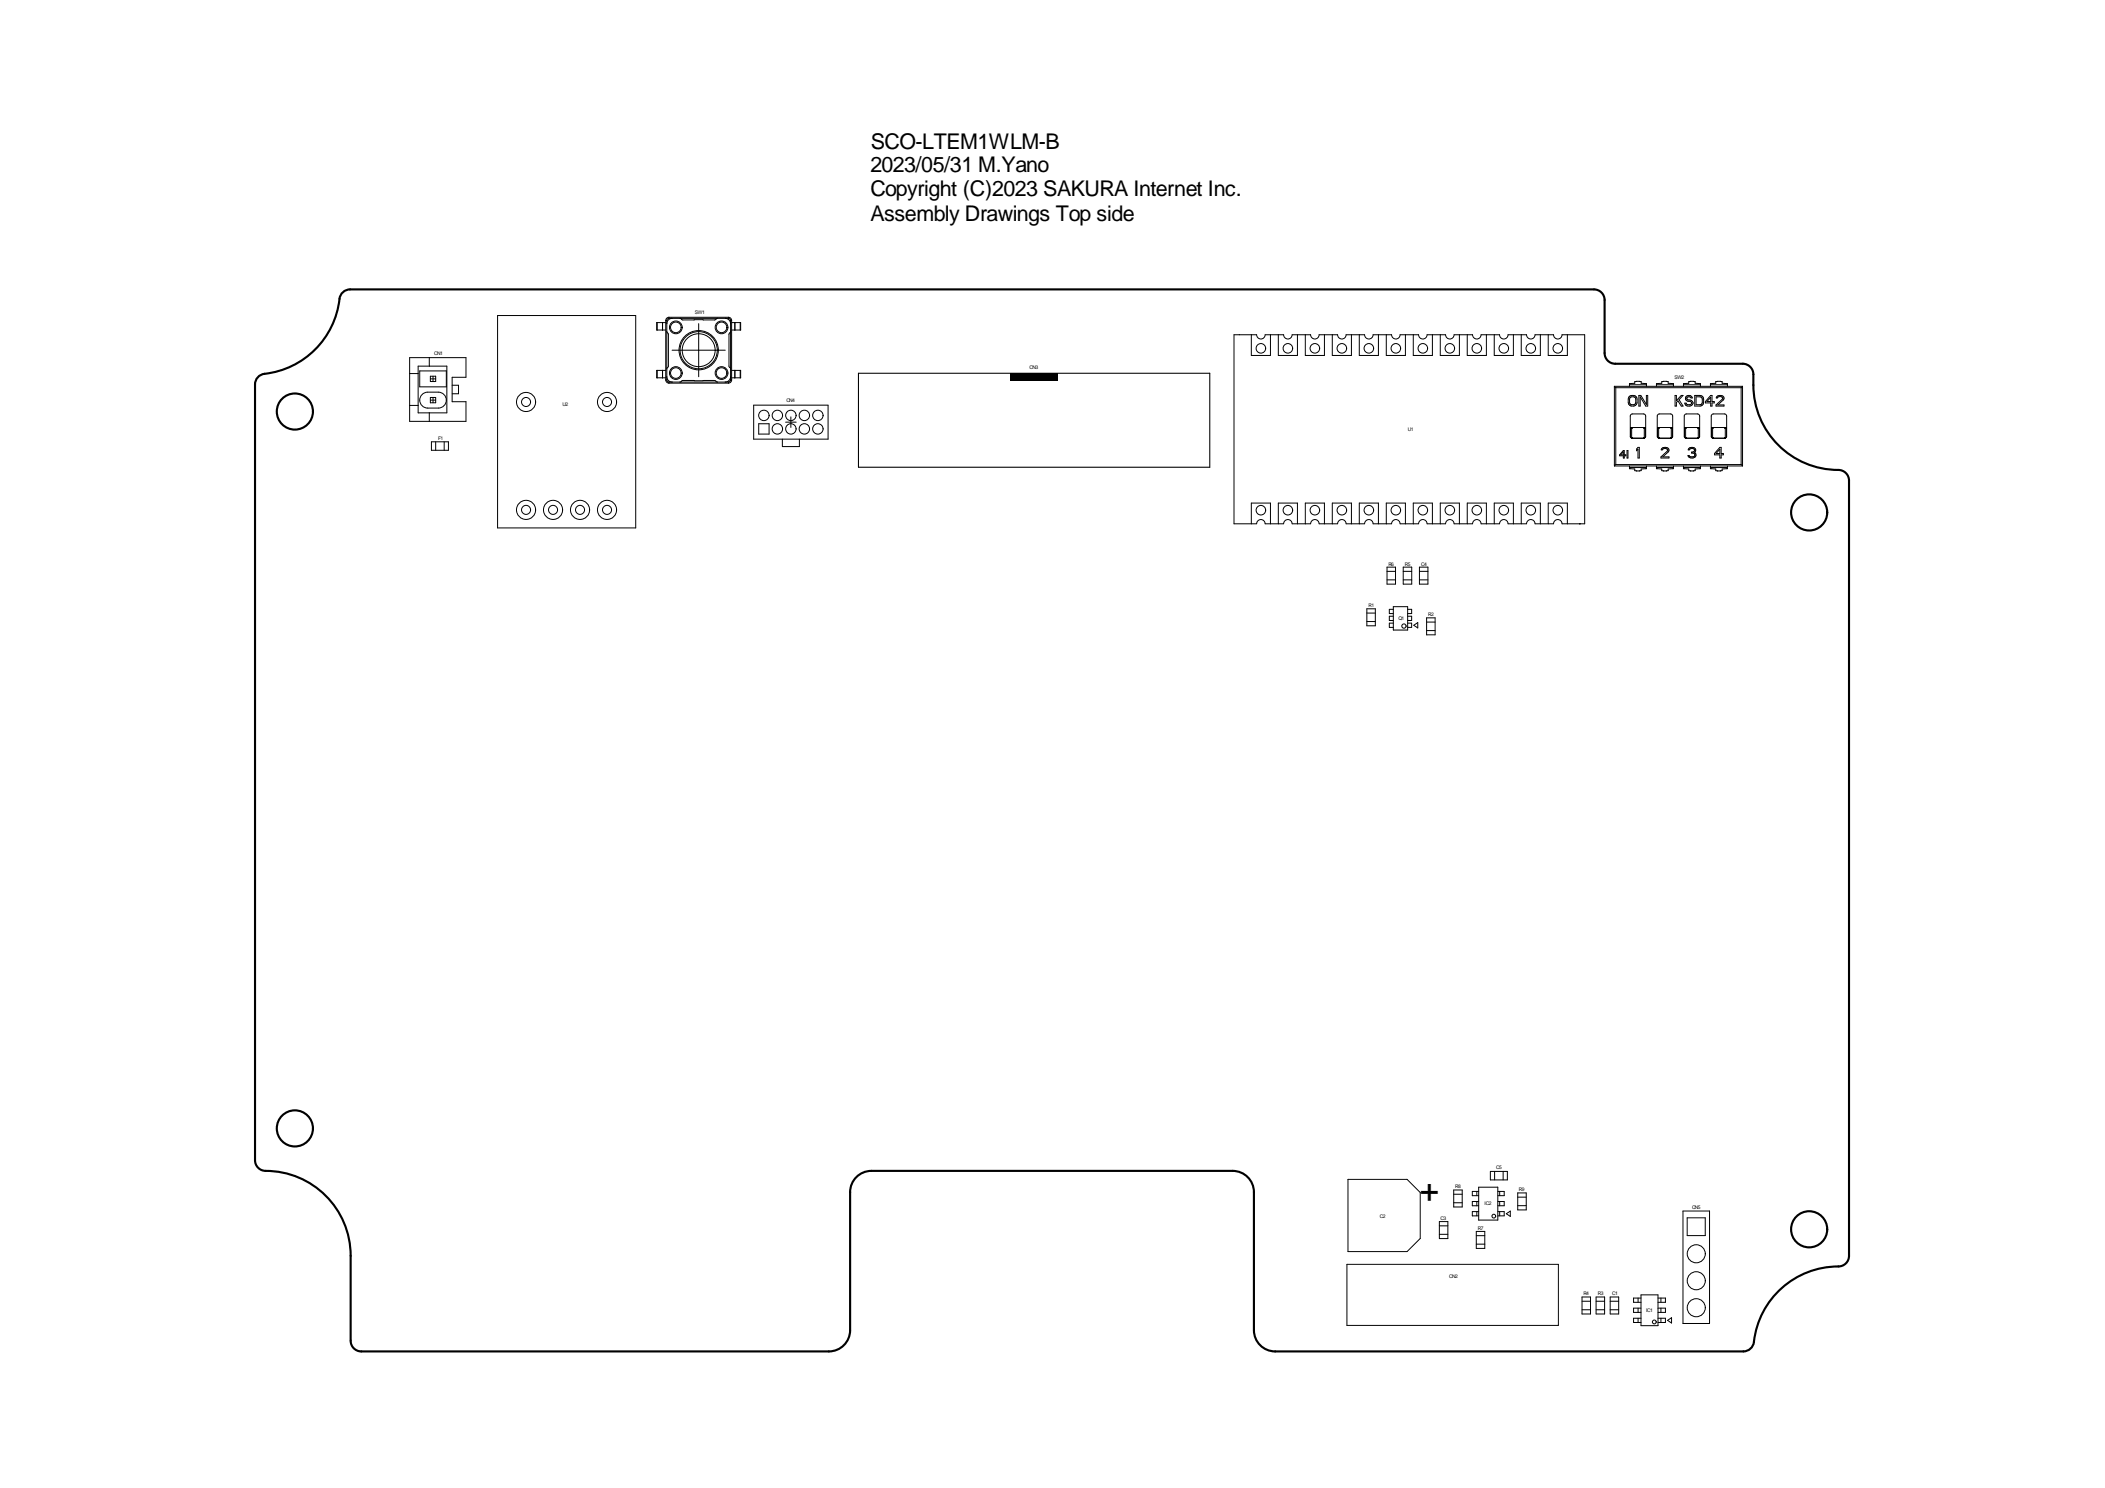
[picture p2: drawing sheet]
<svg xmlns="http://www.w3.org/2000/svg" width="297mm" height="210mm" viewBox="0 0 297 210" stroke-linecap="round" stroke-linejoin="round" font-family="sans-serif">
<defs><g id="words">
<text font-size="4.7" x="203.1" y="166.9" transform="rotate(-180 203.1 166.9)">+</text>
<g font-size="3.1">
<text x="122.9" y="21">SCO-LTEM1WLM-B</text>
<text x="122.8" y="24.2">2023/05/31 M.Yano</text>
<text x="122.8" y="27.7">Copyright (C)2023 SAKURA Internet Inc.</text>
<text x="122.9" y="31.2">Assembly Drawings Top side</text>
</g>
<g font-size=".7">
<text x="98.1" y="44.2">SW1</text>
<text x="61.3" y="50.1">CN1</text>
<text x="145.3" y="52.1">CN3</text>
<text x="236.3" y="53.4">SW2</text>
<text x="79.4" y="57.3">U2</text>
<text x="111" y="56.7">CN4</text>
<text x="61.8" y="62">F1</text>
<text x="198.6" y="60.9">U1</text>
<text x="195.9" y="79.8">R6</text>
<text x="198.2" y="79.8">R5</text>
<text x="200.5" y="79.8">C4</text>
<text x="193.1" y="85.7">R1</text>
<text x="197.3" y="87.4">Q1</text>
<text x="201.5" y="86.9">R2</text>
<text x="205.4" y="167.6">R8</text>
<text x="211.1" y="164.9">C5</text>
<text x="214.3" y="168">R9</text>
<text x="194.7" y="171.9">C2</text>
<text x="203.3" y="172.1">C3</text>
<text x="208.5" y="173.5">R7</text>
<text x="209.5" y="170">IC2</text>
<text x="238.8" y="170.5">CN5</text>
<text x="204.5" y="180.2">CN2</text>
<text x="223.4" y="182.7">R4</text>
<text x="225.5" y="182.7">R3</text>
<text x="227.5" y="182.7">C1</text>
<text x="232.3" y="185.1">IC1</text>
</g>
</g></defs>
<g fill="none" stroke="#000" stroke-width=".14">
<path d="M57.8 50.5h8v2.7h-2v3.5h2v2.7h-8zM57.8 57.2h1.2M57.8 52.7h1.2M59 51.6h4.1v6.6h-4.1zM59.2 52.3h3.8v2.3h-3.8zM59.4 55.8l.3-.3a3.7 3.7 0 0 1 2.5-.1 1.12 1.12 0 0 1 .8 1.2 1.12 1.12 0 0 1-1.1 1h-1.5a1.12 1.12 0 0 1-1-.6 1.12 1.12 0 0 1 0-1.2zM60.6 50.5v1.1M60.6 58.2v1.2M60.7 56.1h.8v.7h-.8zM60.7 53.4h.8M60.7 56.4h.8M60.7 53.1h.8v.7h-.8z"/>
<path d="M61.1 53.1v.7M61.1 56.1v.7M63.8 54.3h.9v1.2h-.9M70.2 44.5h19.5v30h-19.5zM92.7 45.5v1.1M92.7 52.2v1.1M93.5 45.5v1.1M93.5 52.2v1.1M93.9 53.6l.1 .2 .4 .2M93.9 45.5h-1.2v1.1h1.2M93.9 52.2h-1.2v1.1h1.2M93.9 53.6h.2"/>
<path d="M93.9 45.2h.2M93.9 45.2v8.4M94.1 46.8l.2 .4v4.4l-.2 .4M94.1 53.6l.1 .3h.2M94.1 53.1a.75 .75 0 0 0 .7 .8M94.1 45.2v8.4M94.4 44.9h-.2l-.1 .3M94.4 44.8h-.2l-.3 .4M94.4 53.9h8.4M94.4 54h8.4M94.4 44.8v.1M94.4 53.9v.1"/>
<path d="M94.4 44.9h8.4M94.4 44.8h8.4M94.8 44.9a.75 .75 0 0 0-.7 .8M94.8 49.4h7.5M96 53.9l.3-.2h4.5l.4 .2M96 44.9l.3 .2h4.5l.4-.2M98.6 45.7v7.4M102.3 44.9a.75 .75 0 0 1 .8 .8M102.8 44.8h.2l.2 .4M102.8 44.9h.1l.2 .3M102.8 44.8v.1M102.8 53.9v.1"/>
<path d="M103.1 53.6l-.2 .3h-.1M103.1 53.1a.75 .75 0 0 1-.8 .8M103.1 46.8l-.2 .4v4.4l.2 .4M103.1 45.2v8.4M103.1 53.6h.1M103.1 45.2h.1M103.2 53.6v.2l-.4 .2M103.2 45.5h1.3v1.1h-1.3M103.2 52.2h1.3v1.1h-1.3M103.2 45.2v8.4M103.7 45.5v1.1M103.7 52.2v1.1"/>
<path d="M104.5 45.5v1.1M104.5 52.2v1.1M106.4 57.2h10.4v4.7h-10.4zM107.1 59.8h1.4v1.4h-1.4zM110.9 59.6h1.5M111.6 58.8v1.5M174.1 47.2h3.2a.6 .6 0 0 0 .6 .6 .6 .6 0 0 0 .6-.6h2.6a.6 .6 0 0 0 .6 .6 .6 .6 0 0 0 .6-.6h2.6a.6 .6 0 0 0 .6 .6 .6 .6 0 0 0 .6-.6h2.7a.6 .6 0 0 0 .6 .6 .6 .6 0 0 0 .6-.6h2.6a.6 .6 0 0 0 .6 .6 .6 .6 0 0 0 .6-.6h2.6a.6 .6 0 0 0 .6 .6 .6 .6 0 0 0 .6-.6h2.6a.6 .6 0 0 0 .6 .6 .6 .6 0 0 0 .6-.6h2.6a.6 .6 0 0 0 .6 .6 .6 .6 0 0 0 .6-.6h2.6a.6 .6 0 0 0 .6 .6 .6 .6 0 0 0 .6-.6h2.6a.6 .6 0 0 0 .6 .6 .6 .6 0 0 0 .6-.6h2.6a.6 .6 0 0 0 .6 .6 .6 .6 0 0 0 .6-.6h2.6a.6 .6 0 0 0 .6 .6 .6 .6 0 0 0 .6-.6h3.2v26.7h-3.2a.6 .6 0 0 0-.6-.6 .6 .6 0 0 0-.6 .6h-2.6a.6 .6 0 0 0-.6-.6 .6 .6 0 0 0-.6 .6h-2.6a.6 .6 0 0 0-.6-.6 .6 .6 0 0 0-.6 .6h-2.6a.6 .6 0 0 0-.6-.6 .6 .6 0 0 0-.6 .6h-2.6a.6 .6 0 0 0-.6-.6 .6 .6 0 0 0-.6 .6h-2.6a.6 .6 0 0 0-.6-.6 .6 .6 0 0 0-.6 .6h-2.6a.6 .6 0 0 0-.6-.6 .6 .6 0 0 0-.6 .6h-2.6a.6 .6 0 0 0-.6-.6 .6 .6 0 0 0-.6 .6h-2.6a.6 .6 0 0 0-.6-.6 .6 .6 0 0 0-.6 .6h-2.7a.6 .6 0 0 0-.6-.6 .6 .6 0 0 0-.6 .6h-2.6a.6 .6 0 0 0-.6-.6 .6 .6 0 0 0-.6 .6h-2.6a.6 .6 0 0 0-.6-.6 .6 .6 0 0 0-.6 .6h-3.2zM174.9 47.2h.1M176.6 47.2v2.9h2.7v-2.9M180.4 47.2v2.9h2.7v-2.9M184.2 47.2v2.9h2.7v-2.9M188 47.2v2.9h2.7v-2.9"/>
<path d="M191.8 47.2v2.9h2.7v-2.9M195.6 47.2v2.9h2.7v-2.9M199.4 47.2v2.9h2.7v-2.9M203.2 47.2v2.9h2.7v-2.9M207 47.2v2.9h2.7v-2.9M210.9 47.2v2.9h2.7v-2.9M214.7 47.2v2.9h2.7v-2.9M218.5 47.2v2.9h2.7v-2.9M227.8 54.5h18.1M227.8 54.5v11.2M227.8 54.5l.2 .2M228 54.7h17.7"/>
<path d="M228 54.7v10.8M229.9 54.3h2.4M230 55.9a.64 .64 0 0 1 1 .4 .83 .83 0 0 1-.2 .9 .64 .64 0 0 1-1-.4 .83 .83 0 0 1 .2-.9zM230 56.1l.3-.1 .4 .1 .1 .7a.45 .45 0 0 1-.4 .3 .45 .45 0 0 1-.5-.3zM230.1 58.5l.2-.1h1.6l.3 .1v3l-.1 .3h-1.8l-.2-.1zM230.9 53.8h-.2v.3h-.8v.4M230.9 53.8h.1M230.9 53.8h.5M231.3 55.8h.2l.8 1.3v-1.3h.2v1.5h-.3l-.8-1.3v1.3h-.1zM231.4 53.8h.2v.3h.7v.4M231.4 53.8h.1M233.7 54.3h2.4"/>
<path d="M233.9 58.5l.3-.1h1.5l.3 .1v3l-.1 .3h-1.7l-.3-.1zM234.7 53.8h-.2v.3h-.8v.4M234.7 53.8h.1M234.7 53.8h.5M235.2 53.8h.2v.3h.7v.4M235.2 53.8h.1M236.4 55.8h.2v.7l.6-.7h.3l-.6 .6 .6 .9h-.3l-.4-.8-.2 .3v.5h-.2zM237.6 54.3h2.4M237.7 58.5l.3-.1h1.5l.3 .1v3l-.1 .3h-1.7l-.3-.1zM238 55.9l.2-.1a.46 .46 0 0 1 .6 .3h-.2l-.2-.1h-.2l-.2 .2 .2 .2a.5 .5 0 0 1 .5 .2 .5 .5 0 0 1 0 .6l-.3 .1a.53 .53 0 0 1-.7-.4h.2l.3 .2h.4a.23 .23 0 0 0 .1-.3 .23 .23 0 0 0-.3-.2 .43 .43 0 0 1-.5-.2 .43 .43 0 0 1 .1-.5zM238.5 53.8h-.2v.3h-.7v.4M238.5 53.8h.1"/>
<path d="M238.5 53.8h.5M239 53.8h.2v.3h.8v.4M239 53.8h.1M239.1 55.8h1a.9 .9 0 0 1 .1 1.4l-1.1 .1zM239.3 56l.8 .1 .1 .2-.1 .7-.8 .1zM241.4 54.3h2.4M241.4 56v.6h-.5zM241.4 55.8h.2v.8h.3v.2h-.3v.5h-.2v-.5h-.8v-.2zM241.5 58.5l.3-.1h1.5l.3 .1v3l-.1 .3h-1.7l-.3-.1zM242.3 55.9a.54 .54 0 0 1 .6-.1 .54 .54 0 0 1 .3 .5l-.8 .8h.9v.2h-1.2v-.2l.9-.8a.36 .36 0 0 0-.2-.4 .36 .36 0 0 0-.5 .2h-.1zM242.3 53.8h-.2v.3h-.7v.4M242.3 53.8h.1"/>
<path d="M242.3 53.8h.5M242.8 53.8h.2v.3h.8v.4M242.8 53.8h.1M245.7 54.7v10.8M245.9 54.5v11.2M245.9 54.5l-.2 .2M60.9 62.3h2.4v1.2h-2.4zM61.5 62.3v1.2M62.7 62.3v1.2M110.4 61.9v1.1h2.4v-1.1M176.6 73.9v-2.9h2.7v2.9M180.4 73.9v-2.9h2.7v2.9"/>
<path d="M184.2 73.9v-2.9h2.7v2.9M188 73.9v-2.9h2.7v2.9M191.8 73.9v-2.9h2.7v2.9M195.6 73.9v-2.9h2.7v2.9M199.4 73.9v-2.9h2.7v2.9M203.2 73.9v-2.9h2.7v2.9M207 73.9v-2.9h2.7v2.9M210.9 73.9v-2.9h2.7v2.9M214.7 73.9v-2.9h2.7v2.9M218.5 73.9v-2.9h2.7v2.9M222.9 73.9h.1M227.8 65.7h18.1"/>
<path d="M228 65.5h17.7M228 65.5l-.2 .2M229.1 63.6h.1v.6h.2v.1h-.2v.3h-.1v-.3h-.6v-.1zM229.1 63.7v.5h-.4zM229.6 63.6h.1v1h-.1zM229.9 65.7v.4l.8 .1v.2h.2M229.9 66h2.4M230.1 60.4v1.3M230.1 60.4h.1M230.1 60.3v.1M230.1 60.3h.1M230.1 61.7h.1"/>
<path d="M230.1 60.3h2M230.2 60.3h-.1M230.2 61.8h1.9M230.2 60.4h.1M230.2 61.7l.1 .1M230.2 60.4h-.1M230.2 60.4v1.4M230.2 61.8h.1M230.3 61.8h.1M230.3 60.3l-.1 .1M230.3 60.3h.1M230.9 66.4h.1"/>
<path d="M230.9 66.4h.5M231.1 63.1h.2v1.5h-.2v-1.2l-.2 .2v-.3zM231.4 66.4h.1M232 60.3h.1M232 61.8h.1M232 60.3h.2M232 60.3v.1M232 60.4v1.3M232 61.7h.2M232 61.7v.1M232.1 60.3h.1M232.2 60.3h.1"/>
<path d="M232.2 60.3v.1M232.2 60.4h.1M232.2 60.4v1.3M232.3 65.7v.4l-.7 .1v.2h-.2M233.7 65.7v.4l.8 .1v.2h.2M233.7 66h2.4M233.9 60.4v1.3M233.9 60.3v.1M233.9 60.3h.1M233.9 61.7h.2M234 60.3h1.9M234 60.3h-.1"/>
<path d="M234 61.8h1.9M234.1 61.7v.1M234.1 60.4v1.4M234.1 60.4h-.2M234.1 60.3v.1M234.1 61.8h.1M234.1 60.3h.1M234.6 63.2a.54 .54 0 0 1 .6-.1 .54 .54 0 0 1 .3 .6l-.9 .7h.9v.2h-1.1v-.2l.9-.7a.36 .36 0 0 0-.3-.5 .36 .36 0 0 0-.4 .3h-.2zM234.7 66.4h.5M234.7 66.4h.1M235.2 66.4h.1M235.8 60.3h.1"/>
<path d="M235.8 61.8h.1M235.8 60.3v.1M235.8 60.4v1.3M235.8 61.7v.1M235.8 61.7h.2M235.9 60.3h.1M236 60.3h.1M236 60.3h-.2M236 60.3v.1M236 60.4h.1M236 60.4v1.3M236.1 65.7v.4l-.7 .1v.2h-.2"/>
<path d="M237.6 65.7v.4l.7 .1v.2h.2M237.6 66h2.4M237.7 60.4v1.3M237.7 60.3v.1M237.7 60.3h.1M237.7 61.7h.2M237.8 60.3h.1M237.8 60.3h1.9M237.8 60.3h-.1M237.8 61.8h1.9M237.9 61.7v.1M237.9 61.7h.1"/>
<path d="M237.9 60.4v1.4M237.9 60.4h.1M237.9 61.8h.1M237.9 60.3l-.2 .1M237.9 60.3h.1M238.4 63.2a.52 .52 0 0 1 .6-.1 .52 .52 0 0 1 .3 .6l-.2 .1a.4 .4 0 0 1 .2 .5 .4 .4 0 0 1-.4 .3l-.5-.1-.2-.2h.1a.45 .45 0 0 0 .5 .2 .45 .45 0 0 0 .4-.4 .37 .37 0 0 0-.5-.2v-.1l.4-.1a.36 .36 0 0 0-.3-.5 .36 .36 0 0 0-.4 .3h-.2zM238.5 66.4h.5M238.5 66.4h.1M239 66.4h.1M239.6 60.3h.1M239.6 61.8h.1M239.6 60.4v1.3"/>
<path d="M239.6 61.7h.1M239.6 61.7h.2M239.6 61.7v.1M239.7 60.3h.1M239.8 60.3h.1M239.8 60.3h-.2M239.8 60.3v.1M239.8 60.4v1.3M239.8 60.4h.1M240 65.7v.4l-.8 .1v.2h-.2M241.4 65.7v.4l.7 .1v.2h.2M241.4 66h2.4"/>
<path d="M241.5 60.4v1.3M241.5 60.4h.1M241.5 60.3v.1M241.5 60.3h.1M241.5 61.7h.2M241.6 60.3h2M241.6 60.3h-.1M241.6 60.3h.1M241.6 61.8h1.9M241.7 61.7v.1M241.7 60.4h.1M241.7 60.3v1.4"/>
<path d="M241.7 61.8h.1M241.7 60.3l-.2 .1M241.7 60.3v.1M241.7 60.3h.1M242.3 66.4h.5M242.3 66.4h.1M242.7 63.1h.2v.9h.3v.2h-.3v.4h-.2v-.4h-.8v-.2zM242.7 63.4v.6h-.5zM242.8 66.4h.1M243.4 60.3h.1M243.4 61.8h.1M243.4 60.3l.2 .1"/>
<path d="M243.5 61.8h.1M243.5 60.4v1.3M243.5 61.7h.1M243.5 61.7l-.1 .1M243.5 60.3h.1M243.6 60.3h.1M243.6 60.3v.1M243.6 60.4h.1M243.6 60.4v1.3M243.8 65.7v.4l-.8 .1v.2h-.2M245.7 65.5l.2 .2M192.9 85.9h1.2v2.4h-1.2z"/>
<path d="M192.9 87.7h1.2M192.9 86.5h1.2M195.7 80h1.2v2.4h-1.2zM195.7 81.8h1.2M195.7 80.6h1.2M196.6 85.6h2v3.3h-2zM196.6 86.9h-.6v.6h.6M196.6 87.9h-.6v.6h.6M196.6 86h-.6v.6h.6M198 80h1.2v2.4h-1.2zM198 81.8h1.2M198 80.6h1.2"/>
<path d="M198.6 86h.6v.6h-.6M198.6 86.9h.6v.6h-.6M198.6 87.9h.6v.6h-.6M199.5 88.2l.6-.4v.8zM200.3 80h1.2v2.4h-1.2zM200.3 81.8h1.2M200.3 80.6h1.2M201.3 87.2h1.2v2.4h-1.2zM201.3 89h1.2M201.3 87.8h1.2M190.1 178.4h29.8v8.6h-29.8zM190.2 166.4h8.4l1.8 1.8v6.5l-1.8 1.9h-8.4z"/>
<path d="M203.1 172.3h1.2v2.4h-1.2zM203.1 174.1h1.2M203.1 172.9h1.2M205.1 167.9h1.2v2.4h-1.2zM205.1 168.5h1.2M205.1 169.7h1.2M208.3 173.7h1.2v2.4h-1.2zM208.3 174.3h1.2M208.3 175.5h1.2M208.4 168.1v.6M208.4 169.5v.6M208.4 170.9v.6"/>
<path d="M208.7 167.5h2.7v4.6h-2.7zM208.7 169.5h-.9v.6h.9M208.7 168.1h-.9v.6h.9M208.7 170.9h-.9v.6h.9M210.3 165.2h2.4v1.2h-2.4zM210.9 165.2v1.2M211.4 169.5h.9v.6h-.9M211.4 168.1h.9v.6h-.9M211.4 170.9h.9v.6h-.9M211.6 168.1v.6M211.6 169.5v.6M211.6 170.9v.6"/>
<path d="M212.1 165.2v1.2M212.6 171.2l.5-.4v.8zM214.2 168.3h1.2v2.4h-1.2zM214.2 170.1h1.2M214.2 168.9h1.2M237.5 170.8h3.7v15.9h-3.7zM238.1 171.8h2.5v2.5h-2.5zM223.2 183h1.2v2.4h-1.2zM223.2 184.8h1.2M223.2 183.6h1.2M225.2 183h1.2v2.4h-1.2zM225.2 184.8h1.2"/>
<path d="M225.2 183.6h1.2M227.2 183h1.2v2.4h-1.2zM227.2 184.8h1.2M227.2 183.6h1.2M231.2 183.1v.6M231.2 184.5v.6M231.2 186v.6M231.6 182.7h2.4v4.3h-2.4zM231.6 186h-1.1v.6h1.1M231.6 184.5h-1.1v.6h1.1M231.6 183.1h-1.1v.6h1.1M234 186h1v.6h-1"/>
<path d="M234 183.1h1v.6h-1M234 184.5h1v.6h-1M234.4 183.1v.6M234.4 184.5v.6M234.4 186v.6M235.3 186.3l.6-.4v.7z"/>
<circle cx="74.2" cy="56.7" r=".64"/>
<circle cx="74.2" cy="56.7" r="1.35"/>
<circle cx="85.7" cy="56.7" r=".64"/>
<circle cx="85.7" cy="56.7" r="1.35"/>
<circle cx="95.4" cy="46.2" r=".75"/>
<circle cx="95.4" cy="52.6" r=".75"/>
<circle cx="95.4" cy="46.2" r=".9"/>
<circle cx="95.4" cy="52.6" r=".9"/>
<circle cx="98.6" cy="49.4" r="2.32"/>
<circle cx="98.6" cy="49.4" r="2.62"/>
<circle cx="98.6" cy="49.4" r="2.77"/>
<circle cx="101.8" cy="46.2" r=".75"/>
<circle cx="101.8" cy="52.6" r=".75"/>
<circle cx="101.8" cy="46.2" r=".9"/>
<circle cx="101.8" cy="52.6" r=".9"/>
<circle cx="107.8" cy="58.6" r=".73"/>
<circle cx="109.7" cy="58.6" r=".73"/>
<circle cx="111.6" cy="58.6" r=".73"/>
<circle cx="113.5" cy="58.6" r=".73"/>
<circle cx="115.4" cy="58.6" r=".73"/>
<circle cx="177.9" cy="49.1" r=".67"/>
<circle cx="181.7" cy="49.1" r=".67"/>
<circle cx="185.5" cy="49.1" r=".67"/>
<circle cx="189.4" cy="49.1" r=".67"/>
<circle cx="193.2" cy="49.1" r=".67"/>
<circle cx="197" cy="49.1" r=".67"/>
<circle cx="200.8" cy="49.1" r=".67"/>
<circle cx="204.6" cy="49.1" r=".67"/>
<circle cx="208.4" cy="49.1" r=".67"/>
<circle cx="212.2" cy="49.1" r=".67"/>
<circle cx="216" cy="49.1" r=".67"/>
<circle cx="219.8" cy="49.1" r=".67"/>
<circle cx="74.2" cy="71.9" r=".64"/>
<circle cx="74.2" cy="71.9" r="1.35"/>
<circle cx="78" cy="71.9" r=".64"/>
<circle cx="78" cy="71.9" r="1.35"/>
<circle cx="81.9" cy="71.9" r=".64"/>
<circle cx="81.9" cy="71.9" r="1.35"/>
<circle cx="85.7" cy="71.9" r=".64"/>
<circle cx="85.7" cy="71.9" r="1.35"/>
<circle cx="109.7" cy="60.5" r=".73"/>
<circle cx="111.6" cy="60.5" r=".73"/>
<circle cx="113.5" cy="60.5" r=".73"/>
<circle cx="115.4" cy="60.5" r=".73"/>
<circle cx="177.9" cy="72" r=".67"/>
<circle cx="181.7" cy="72" r=".67"/>
<circle cx="185.5" cy="72" r=".67"/>
<circle cx="189.4" cy="72" r=".67"/>
<circle cx="193.2" cy="72" r=".67"/>
<circle cx="197" cy="72" r=".67"/>
<circle cx="200.8" cy="72" r=".67"/>
<circle cx="204.6" cy="72" r=".67"/>
<circle cx="208.4" cy="72" r=".67"/>
<circle cx="212.2" cy="72" r=".67"/>
<circle cx="216" cy="72" r=".67"/>
<circle cx="219.8" cy="72" r=".67"/>
<circle cx="198.1" cy="88.3" r=".3"/>
<circle cx="210.8" cy="171.6" r=".26"/>
<circle cx="239.4" cy="176.9" r="1.27"/>
<circle cx="233.4" cy="186.5" r=".27"/>
<circle cx="239.4" cy="180.7" r="1.27"/>
<circle cx="239.4" cy="184.5" r="1.27"/>
</g>
<path d="M121.1 52.7h49.6v13.2h-49.6z" fill="none" stroke="#000" stroke-width=".15"/>
<path d="M142.6 52.7h6.7v1h-6.7z" fill-rule="evenodd" fill="#000"/>
<g fill="none" stroke="#000" stroke-width=".3">
<path d="M36.5 53.1l.4-.3a12.3 12.3 0 0 0 11.1-11.1 1.5 1.5 0 0 1 1.4-.9h175.5a1.5 1.5 0 0 1 1.5 1.5v7.5a1.5 1.5 0 0 0 1.5 1.5h18a1.5 1.5 0 0 1 1.5 1.5 12.2 12.2 0 0 0 6.7 12.3 13.4 13.4 0 0 0 5.8 1.3 1.5 1.5 0 0 1 1 1.4v109.4a1.5 1.5 0 0 1-1.5 1.5 12.1 12.1 0 0 0-12 11 1.5 1.5 0 0 1-1.4 .9h-66.1a3 3 0 0 1-3-3v-19.4a3 3 0 0 0-3-3h-51a3 3 0 0 0-2.9 3v19.4a3 3 0 0 1-3 3h-66a1.5 1.5 0 0 1-1.5-1.5v-11.9a12 12 0 0 0-12-12 1.5 1.5 0 0 1-1.5-1.5v-109.5l.1-.4z"/>
<circle cx="41.6" cy="58.1" r="2.55"/>
<circle cx="255.3" cy="72.3" r="2.55"/>
<circle cx="41.6" cy="159.2" r="2.55"/>
<circle cx="255.3" cy="173.4" r="2.55"/>
</g>
<use href="#words"/>
</svg>
